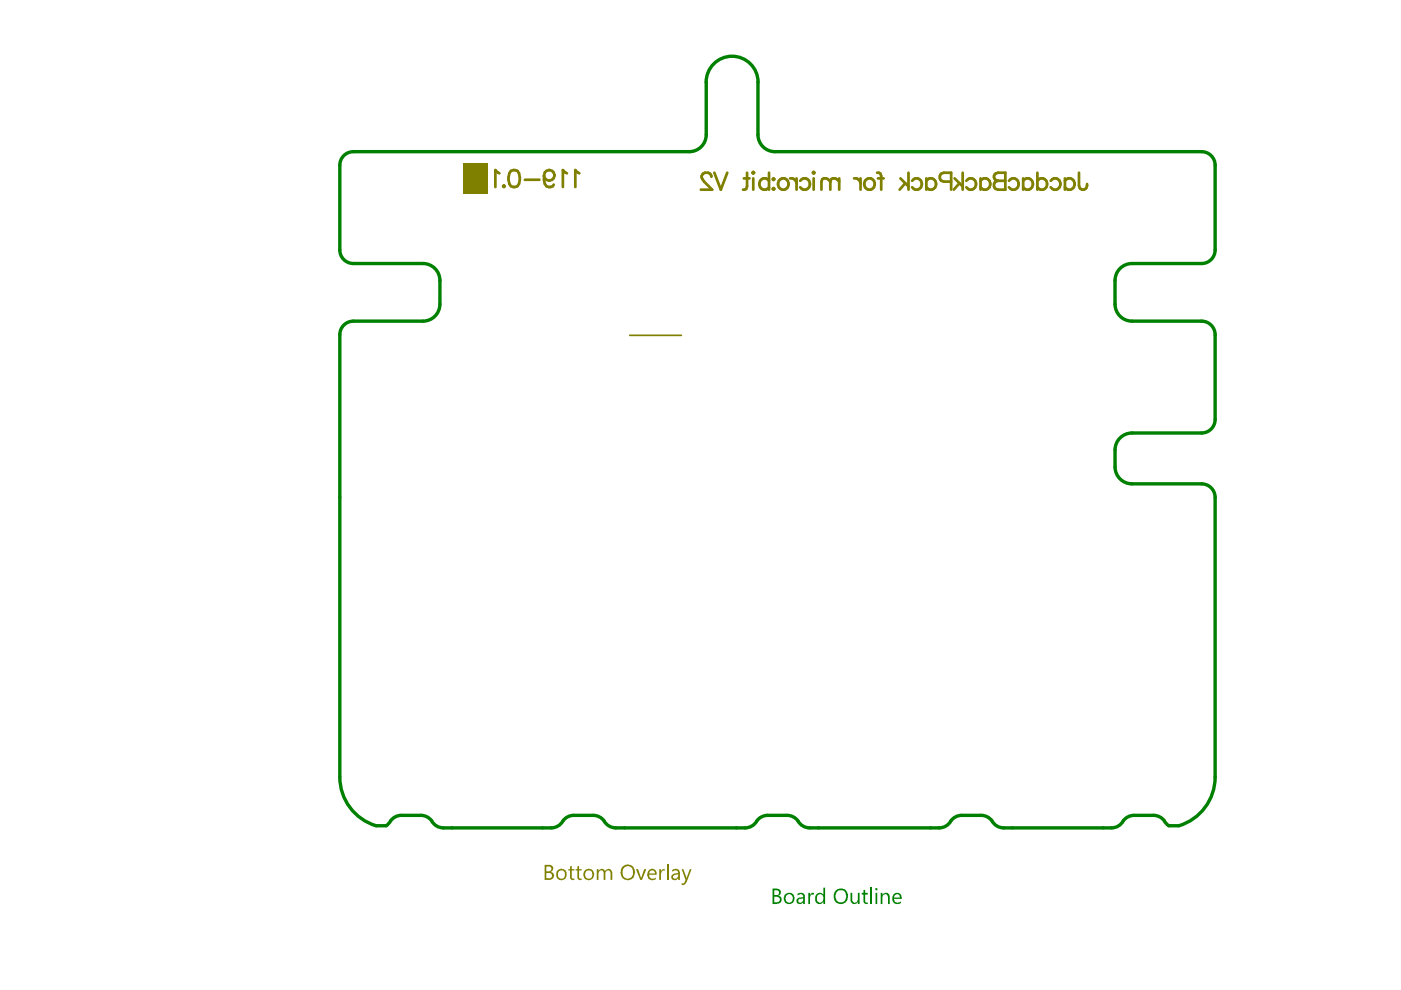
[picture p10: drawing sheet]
<svg xmlns="http://www.w3.org/2000/svg" width="297mm" height="210mm" viewBox="0 0 297 210" stroke-linecap="round" stroke-linejoin="round" font-family="sans-serif">
<g fill="none" stroke="#008000" stroke-width=".72">
<path d="M149.7 17.4v11.2M160.7 17.4v11.2M72 35v18M74.9 32.2h71.2M164.3 32.2h90.5M257.6 35v18M74.9 55.9h14.8M93.3 59.5v5M236.4 59.5v5M240 55.9h14.8M72 71v93.8M74.9 68.1h14.8"/>
<path d="M240 68.1h14.8M257.6 71v17.9M236.4 95.4v3.6M240 91.8h14.8M240 102.6h14.8M257.6 105.5v59.3M79.7 175.1h2.2M85.1 172.9h4.1M94 175.5h22.9M121.6 172.9h4.2M130.6 175.5h27.4M162.8 172.9h4.1"/>
<path d="M171.7 175.5h27.4M203.9 172.9h4.1M212.8 175.5h22.9M240.4 172.9h4.2M247.8 175.1h2.1"/>
</g>
<g fill="#008000">
<path d="M171.4 189.3h.3v.6l.4-.6h.5v.4a.63 .63 0 0 0-.7 .1 .63 .63 0 0 0-.2 .7v1.2h-.3z"/>
<path d="M180.3 189.3h.4v1.4a.61 .61 0 0 0 .6 .7 .61 .61 0 0 0 .6-.7v-1.4h.3v2.4h-.3v-.4a.86 .86 0 0 1-1.1 .3 .86 .86 0 0 1-.5-.9z"/>
<path d="M183.1 188.8l.3-.1v.6h.6v.4h-.6v1.3a.37 .37 0 0 0 .6 .3v.4h-.5l-.4-.5v-1.5h-.4v-.4h.4z"/>
<path d="M164.2 188.8v1h.3a.37 .37 0 0 0 .6-.3l.1-.1a.46 .46 0 0 0-.4-.6zM164.2 190.1v1.2h.6a.6 .6 0 0 0 .6-.7 .6 .6 0 0 0-.8-.5zM163.8 188.4h.9a.76 .76 0 0 1 .8 .6 .76 .76 0 0 1-.4 .9h-.1a.83 .83 0 0 1 .7 1 .83 .83 0 0 1-.9 .7l-1 .1z"/>
<path d="M166.7 189.9a.99 .99 0 0 0 .7 1.5 .9 .9 0 0 0 .7-1.1 .9 .9 0 0 0-1.2-.6zM166.4 189.8a1.18 1.18 0 0 1 1.6-.2 1.18 1.18 0 0 1 .1 1.7 1.18 1.18 0 0 1-1.7 0 1.42 1.42 0 0 1 0-1.5z"/>
<path d="M169.3 190.8a.45 .45 0 0 0 .2 .6 .45 .45 0 0 0 .6-.3l.2-.2v-.4l-.8 .1zM169.1 189.5h.1a.89 .89 0 0 1 .9-.1 .89 .89 0 0 1 .5 .7v1.6h-.3v-.4a.77 .77 0 0 1-.9 .4 .77 .77 0 0 1-.6-.8l.1-.2 .5-.4 .9-.1a.46 .46 0 0 0-.4-.6l-.8 .3z"/>
<path d="M173 189.7a1.01 1.01 0 0 1 1.6 0v-1.5h.3v3.5h-.3v-.5a.98 .98 0 0 1-1.3 .4 .98 .98 0 0 1-.5-1.3zM173.3 189.9v.1a.78 .78 0 0 0 0 1.1 .78 .78 0 0 0 1.1 0l.2-.9a.75 .75 0 0 0-1.3-.3z"/>
<path d="M177.3 189.2a1.35 1.35 0 0 0 .9 2.1 1.21 1.21 0 0 0 1.1-1.6 1.1 1.1 0 0 0-.8-1 1.1 1.1 0 0 0-1.2 .5zM177.1 188.8a1.59 1.59 0 0 1 2.1-.1 1.59 1.59 0 0 1 .5 2 1.54 1.54 0 0 1-2 .8 1.54 1.54 0 0 1-.8-2z"/>
</g>
<path d="M184.7 188.2v3.5" fill="none" stroke="#008000" stroke-width=".37"/>
<g fill="#008000">
<path d="M186.7 189.3h.4v.5a.82 .82 0 0 1 1-.5 .82 .82 0 0 1 .5 .9v1.5h-.3v-1.4a.57 .57 0 0 0-.3-.6 .57 .57 0 0 0-.7 .2l-.2 .2v1.6h-.4z"/>
<path d="M185.6 188.5a.22 .22 0 0 1 .4 0 .22 .22 0 0 1-.4 0zM185.6 189.3h.4v2.4h-.4z"/>
<path d="M189.7 189.8l-.1 .5h1.2a.64 .64 0 0 0-.3-.6 .64 .64 0 0 0-.7 .1zM189.4 189.7a1.06 1.06 0 0 1 1.2-.3 1.06 1.06 0 0 1 .6 1.2h-1.6a.84 .84 0 0 0 .4 .7 .84 .84 0 0 0 .9-.1l.1-.1-.1 .4a1.14 1.14 0 0 1-1.5-.1 1.14 1.14 0 0 1 0-1.5z"/>
</g>
<g fill="none" stroke="#008000" stroke-width=".72">
<path d="M149.7 17.4a5.5 5.5 0 0 1 5.5-5.5 5.5 5.5 0 0 1 5.5 5.5M74.9 32.2a2.88 2.88 0 0 0-2.9 2.8M149.7 28.6a3.6 3.6 0 0 1-3.6 3.6M160.7 28.6a3.6 3.6 0 0 0 3.6 3.6M254.8 32.2a2.88 2.88 0 0 1 2.8 2.8M72 53a2.88 2.88 0 0 0 2.9 2.9M89.7 55.9a3.6 3.6 0 0 1 3.6 3.6M240 55.9a3.6 3.6 0 0 0-3.6 3.6M257.6 53a2.88 2.88 0 0 1-2.8 2.9M74.9 68.1a2.88 2.88 0 0 0-2.9 2.9M93.3 64.5a3.6 3.6 0 0 1-3.6 3.6M236.4 64.5a3.6 3.6 0 0 0 3.6 3.6"/>
<path d="M254.8 68.1a2.88 2.88 0 0 1 2.8 2.9M236.4 99a3.6 3.6 0 0 0 3.6 3.6M240 91.8a3.6 3.6 0 0 0-3.6 3.6M257.6 88.9a2.88 2.88 0 0 1-2.8 2.9M254.8 102.6a2.88 2.88 0 0 1 2.8 2.9M72 164.8a10.8 10.8 0 0 0 7.7 10.3M85.1 172.9a3.1 3.1 0 0 0-2.7 1.7l-.5 .5M89.2 172.9l1.3 .3 1 .9a2.82 2.82 0 0 0 2.5 1.4M121.6 172.9l-1.2 .3-1 .9a2.82 2.82 0 0 1-2.5 1.4M125.8 172.9l1.3 .3 1 .9a2.82 2.82 0 0 0 2.5 1.4M162.8 172.9l-1.3 .3-1 .9a2.82 2.82 0 0 1-2.5 1.4M166.9 172.9l1.3 .3 1 .9a2.83 2.83 0 0 0 2.5 1.4"/>
<path d="M203.9 172.9l-1.3 .3-1 .9a2.82 2.82 0 0 1-2.5 1.4M208 172.9l1.3 .3 1 .9a2.82 2.82 0 0 0 2.5 1.4M240.4 172.9l-1.3 .3-1 .9a2.82 2.82 0 0 1-2.4 1.4M244.6 172.9a3.1 3.1 0 0 1 2.7 1.7l.5 .5M257.6 164.8a10.8 10.8 0 0 1-7.7 10.3"/>
</g>
<path d="M133.5 71.1h11" fill="none" stroke="#808000" stroke-width=".36"/>
<path d="M98.2 34.8h5.2v6.3h-5.2z" fill-rule="evenodd" fill="#808000"/>
<g fill="none" stroke="#808000" stroke-width=".58">
<path d="M150.8 37.5a.89 .89 0 0 0-.7-.9h-.6a.88 .88 0 0 0-.6 1.4l2.1 2.2h-2.4M151.5 36.6l1.3 3.6 1.4-3.6M157.7 37.8h1.2M158.4 36.6v2.9l-.2 .5-.7 .2M159.7 36.5l.2 .1-.2 .2-.2-.2zM159.7 37.8v2.4M163 38.3a1.15 1.15 0 0 0-1.6-.1 1.15 1.15 0 0 0 0 1.7 1.15 1.15 0 0 0 1.6-.2M163 36.6v3.6M163.8 38l.2-.2 .2 .2-.2 .2zM165.1 38.3a1.15 1.15 0 0 1 1.7-.1 1.15 1.15 0 0 1 0 1.7 1.15 1.15 0 0 1-1.7-.2l-.1-.5zM167.5 37.8a1.16 1.16 0 0 1 1.4 1M168.9 37.8v2.4"/>
<path d="M169.7 38.3a1.15 1.15 0 0 1 1.6-.1 1.15 1.15 0 0 1 0 1.7 1.15 1.15 0 0 1-1.6-.2M172.5 36.5l.2 .1-.2 .2-.2-.2zM172.5 37.8v2.4M176 38.5l-.8-.7-.9 .2-.1 .5v1.7M176 38.5l.2-.5 .4-.2 .8 .2 .5 .5M176 38.5v1.7M177.9 37.8v2.4M181.1 37.8a1.16 1.16 0 0 1 1.3 1M182.4 37.8v2.4M183.4 38.3a1.15 1.15 0 0 1 1.7-.1 1.15 1.15 0 0 1 0 1.7 1.15 1.15 0 0 1-1.7-.2l-.2-.5zM186 36.6l.7 .2 .1 .5v2.9M186.1 37.8h1.2"/>
<path d="M190.9 37.8l1.7 1.7M191.9 38.8l-1.2 1.4M192.6 36.6v3.6M193.4 38.3a1.15 1.15 0 0 1 1.7-.1 1.15 1.15 0 0 1 0 1.7 1.15 1.15 0 0 1-1.7-.2M196.4 38.3a1.15 1.15 0 0 1 1.7-.1 1.15 1.15 0 0 1 0 1.7 1.15 1.15 0 0 1-1.7-.2M196.4 37.8v2.4M201.7 38.5h-1.6a.94 .94 0 0 1-.9-.9 .94 .94 0 0 1 .9-1h1.6v3.6M202.4 37.8l1.7 1.7M203.4 38.8l-1.2 1.4M204.1 36.6v3.6M204.9 38.3a1.15 1.15 0 0 1 1.7-.1 1.15 1.15 0 0 1 0 1.7 1.15 1.15 0 0 1-1.7-.2M207.9 38.3a1.15 1.15 0 0 1 1.7-.1 1.15 1.15 0 0 1 0 1.7 1.15 1.15 0 0 1-1.7-.2"/>
<path d="M207.9 37.8v2.4M210.9 37l.7-.4h1.5v3.6h-1.5a.94 .94 0 0 1-.9-.9 .94 .94 0 0 1 .9-1l-.5-.1a.82 .82 0 0 1-.2-1.2zM211.6 38.3h1.5M213.9 38.3a1.15 1.15 0 0 1 1.7-.1 1.15 1.15 0 0 1 0 1.7 1.15 1.15 0 0 1-1.7-.2M216.9 38.3a1.15 1.15 0 0 1 1.7-.1 1.15 1.15 0 0 1 0 1.7 1.15 1.15 0 0 1-1.7-.2M216.9 37.8v2.4M219.9 38.3a1.15 1.15 0 0 1 1.7-.1 1.15 1.15 0 0 1 0 1.7 1.15 1.15 0 0 1-1.7-.2M219.9 36.6v3.6M222.8 38.3a1.15 1.15 0 0 1 1.7-.1 1.15 1.15 0 0 1 0 1.7 1.15 1.15 0 0 1-1.7-.2M225.8 38.3a1.15 1.15 0 0 1 1.7-.1 1.15 1.15 0 0 1 0 1.7 1.15 1.15 0 0 1-1.7-.2M225.8 37.8v2.4M228.8 36.6v2.8l.1 .5a.83 .83 0 0 0 1.4 0l.2-.9"/>
<path d="M163.8 40l.2-.1 .2 .1-.2 .2z"/>
</g>
<g fill="#808000">
<path d="M120.9 183.7l.3-.1v.7h.6v.3h-.6v1.2a.33 .33 0 0 0 .1 .5 .33 .33 0 0 0 .5-.1v.4a.61 .61 0 0 1-.7-.1 .61 .61 0 0 1-.2-.6v-1.3h-.4v-.3h.4z"/>
<path d="M122.4 183.7l.4-.1v.7h.5v.3h-.5v1.2a.33 .33 0 0 0 .1 .5 .33 .33 0 0 0 .4-.1v.4a.61 .61 0 0 1-.6-.1 .61 .61 0 0 1-.3-.6v-1.3h-.4v-.3h.4z"/>
<path d="M126.5 184.3h.4v.3a.72 .72 0 0 1 .7-.4 .72 .72 0 0 1 .7 .5 .76 .76 0 0 1 .7-.5 .76 .76 0 0 1 .7 .5l.1 1.9h-.4v-1.3a.57 .57 0 0 0-.5-.7 .57 .57 0 0 0-.6 .7v1.3h-.3v-1.4a.56 .56 0 0 0-.6-.6 .56 .56 0 0 0-.5 .7v1.3h-.4z"/>
<path d="M134.8 184.3h.5l.6 2 .7-2h.4l-.9 2.3h-.4z"/>
<path d="M139.8 184.3h.3v.4l.4-.4h.5v.3h-.4l-.4 .3-.1 1.7h-.3z"/>
<path d="M115.8 183.7v1h.5a.51 .51 0 0 0 .6-.4 .51 .51 0 0 0-.5-.6zM115.8 185.1v1.1h.6a.37 .37 0 0 0 .5-.3 .57 .57 0 0 0 0-.6 .57 .57 0 0 0-.6-.2zM115.5 183.4h1a.74 .74 0 0 1 .8 .6 .74 .74 0 0 1-.6 .8 .88 .88 0 0 1 .8 1 .88 .88 0 0 1-1 .8h-1z"/>
<path d="M118.4 184.8v.2a.79 .79 0 0 0 .2 1.1 .79 .79 0 0 0 1.1-.2 .89 .89 0 0 0 0-1 .89 .89 0 0 0-.9-.3zM118 184.7a1.19 1.19 0 0 1 1.7-.3 1.19 1.19 0 0 1 .3 1.6 1.17 1.17 0 0 1-1.6 .4 1.17 1.17 0 0 1-.4-1.6z"/>
<path d="M124.2 184.7a.95 .95 0 0 0-.1 1.1 .95 .95 0 0 0 1 .5h.1a.97 .97 0 0 0 .4-.9 .97 .97 0 0 0-.6-.8h-.5zM123.9 184.6h.1a1.17 1.17 0 0 1 1.6-.1 1.17 1.17 0 0 1 .2 1.7 1.17 1.17 0 0 1-1.7 .2 1.3 1.3 0 0 1-.2-1.8z"/>
<path d="M132.2 184.1l-.1 .4a1.18 1.18 0 0 0 .2 1.5 1.18 1.18 0 0 0 1.5 0 1.67 1.67 0 0 0-.1-2.2 1.12 1.12 0 0 0-1.5 .3zM131.8 183.9a1.59 1.59 0 0 1 2.2-.4 1.59 1.59 0 0 1 .5 2.2 1.49 1.49 0 0 1-1.9 .9 1.49 1.49 0 0 1-1-1.9z"/>
<path d="M137.8 184.7l-.1 .5h1.2a.6 .6 0 0 0-.3-.6 .6 .6 0 0 0-.7 0zM137.6 184.5a1.01 1.01 0 0 1 1.2-.1 1.01 1.01 0 0 1 .4 1.1h-1.6a.84 .84 0 0 0 .5 .8 .84 .84 0 0 0 .9-.2v.3a1.15 1.15 0 0 1-1.4-.1 1.15 1.15 0 0 1-.2-1.5z"/>
</g>
<path d="M141.6 183.2v3.4" fill="none" stroke="#808000" stroke-width=".37"/>
<g fill="#808000">
<path d="M144.5 184.3h.4l.6 1.9 .8-1.9h.3l-1 2.6a.84 .84 0 0 1-1.1 .7v-.3h.5l.2-.2 .1-.5z"/>
<path d="M142.7 185.7a.5 .5 0 0 0 .4 .6 .5 .5 0 0 0 .6-.5l.1-.4-.7 .1zM142.5 184.5a.97 .97 0 0 1 1-.2 .97 .97 0 0 1 .7 .8v1.5h-.4v-.4a.72 .72 0 0 1-1.1 .3 .72 .72 0 0 1 0-1.1l.3-.2 .8-.1a.7 .7 0 0 0-.6-.6 .7 .7 0 0 0-.7 .3z"/>
</g>
<g fill="none" stroke="#808000" stroke-width=".58">
<path d="M105.9 36.7l-.9-.6v3.6M106.7 39.5l.1-.2 .2 .2-.2 .2zM108.3 36.2a1.17 1.17 0 0 1 1.7 .5 2.96 2.96 0 0 1-.3 2.8 1.17 1.17 0 0 1-1.7-.5 2.96 2.96 0 0 1 .3-2.8zM111.3 38.1h3.1M115.3 37.3l.2 1.7a1.04 1.04 0 0 0 .9 .7 1.04 1.04 0 0 0 1-.6M120.2 36.7l-.9-.6v3.6M122.8 36.7l-.8-.6v3.6"/>
<circle cx="116.4" cy="37.2" r="1.12"/>
</g>
</svg>
